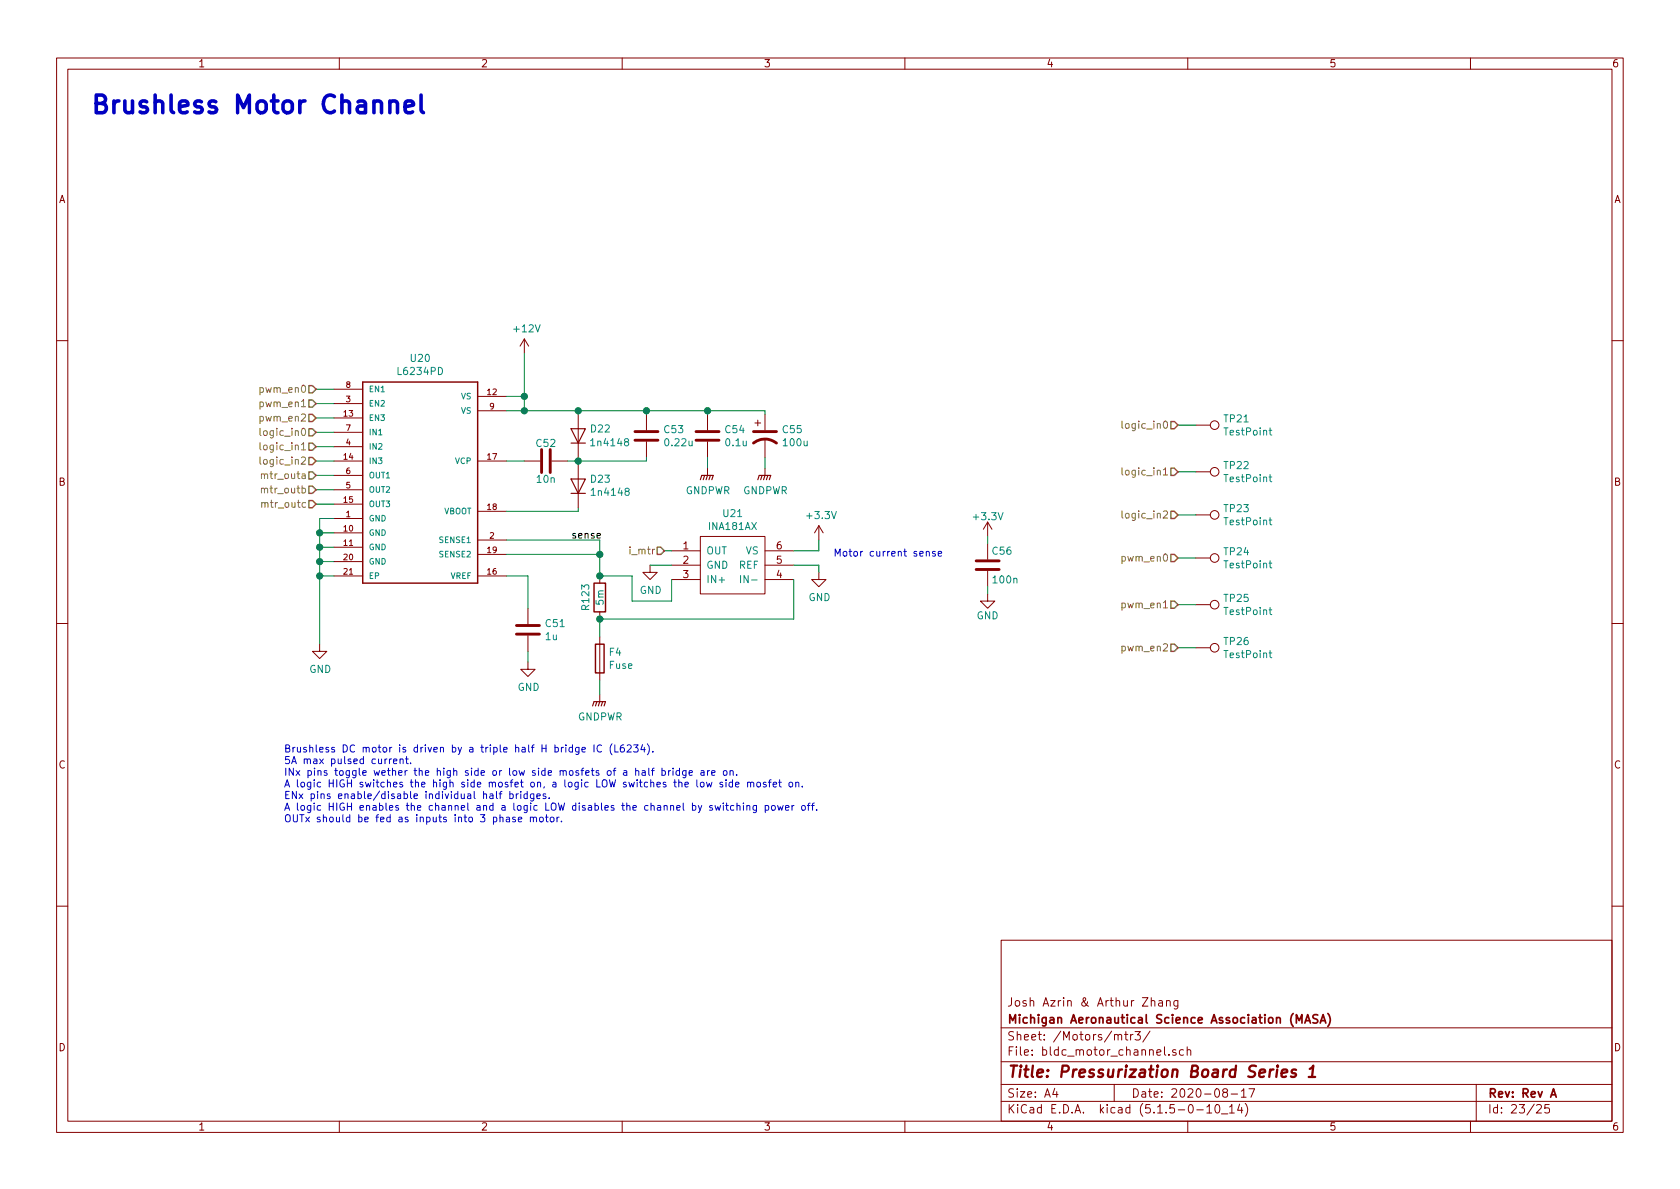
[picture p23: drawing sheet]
<svg xmlns="http://www.w3.org/2000/svg" width="297mm" height="210mm" viewBox="0 0 297 210" stroke-linecap="round" stroke-linejoin="round" font-family="sans-serif">
<defs><g id="words">
<text font-size="4.4" fill="#0000c2" x="15.9" y="20.1">Brushless Motor Channel</text>
<text font-size="2.8" fill="#840000" x="178" y="190.5">Title: Pressurization Board Series 1</text>
<g font-size="2.1" fill="#840000">
<text x="178" y="178">Josh Azrin &amp; Arthur Zhang</text>
<text x="178" y="184">Sheet: /Motors/mtr3/</text>
<text x="178" y="181">Michigan Aeronautical Science Association (MASA)</text>
<text x="178" y="186.7">File: bldc_motor_channel.sch</text>
<text x="178" y="196.9">KiCad E.D.A. kicad (5.1.5-0-10_14)</text>
<text x="178" y="194.1">Size: A4</text>
<text x="200" y="194.1">Date: 2020-08-17</text>
<text x="263" y="194.1">Rev: Rev A</text>
<text x="263" y="196.9">Id: 23/25</text>
</g>
<g font-size="1.8" fill="#840000">
<text x="35" y="11.9">1</text>
<text x="85" y="11.9">2</text>
<text x="135" y="11.9">3</text>
<text x="185" y="11.9">4</text>
<text x="235" y="11.9">5</text>
<text x="285" y="11.9">6</text>
<text x="10.4" y="35.9">A</text>
<text x="285.4" y="35.9">A</text>
<text x="10.4" y="85.9">B</text>
<text x="285.4" y="85.9">B</text>
<text x="120.8" y="97.1">1</text>
<text x="120.8" y="99.7">2</text>
<text x="137.3" y="99.7">5</text>
<text x="137.3" y="97.1">6</text>
<text x="120.8" y="102.2">3</text>
<text x="137.3" y="102.2">4</text>
<text x="10.4" y="135.9">C</text>
<text x="285.4" y="135.9">C</text>
<text x="10.4" y="185.9">D</text>
<text x="285.4" y="185.9">D</text>
<text x="35" y="199.9">1</text>
<text x="85" y="199.9">2</text>
<text x="135" y="199.9">3</text>
<text x="185" y="199.9">4</text>
<text x="235" y="199.9">5</text>
<text x="285" y="199.9">6</text>
</g>
<g font-size="1.8" fill="#008484">
<text x="91" y="58.8">+12V</text>
<text x="72.7" y="64">U20</text>
<text x="70.6" y="66.3">L6234PD</text>
<text x="104.5" y="76.5">D22</text>
<text x="117.5" y="76.6">C53</text>
<text x="128.3" y="76.6">C54</text>
<text x="138.5" y="76.6">C55</text>
<text x="216.5" y="74.7">TP21</text>
<text x="216.6" y="77">TestPoint</text>
<text x="94.9" y="79">C52</text>
<text x="104.8" y="78.9">1n4148</text>
<text x="117.7" y="78.9">0.22u</text>
<text x="128.4" y="78.9">0.1u</text>
<text x="138.6" y="78.9">100u</text>
<text x="216.5" y="83">TP22</text>
<text x="95" y="85.4">10n</text>
<text x="104.5" y="85.4">D23</text>
<text x="104.9" y="87.7">1n4148</text>
<text x="121.2" y="87.4">GNDPWR</text>
<text x="131.3" y="87.4">GNDPWR</text>
<text x="216.6" y="85.3">TestPoint</text>
<text x="142.8" y="91.8">+3.3V</text>
<text x="172.3" y="92">+3.3V</text>
<text x="216.5" y="90.6">TP23</text>
<text x="216.6" y="92.9">TestPoint</text>
<text x="124.8" y="98">OUT</text>
<text x="124.8" y="100.6">GND</text>
<text x="130.7" y="100.6">REF</text>
<text x="131.9" y="98">VS</text>
<text x="175.5" y="98.1">C56</text>
<text x="216.5" y="98.2">TP24</text>
<text x="216.6" y="100.5">TestPoint</text>
<text x="104.2" y="107.7" transform="rotate(-90 104.2 107.7)">R123</text>
<text x="106.7" y="106.9" transform="rotate(-90 106.7 106.9)">5m</text>
<text x="113.1" y="105">GND</text>
<text x="124.8" y="103.1">IN+</text>
<text x="131.9" y="103.1">IN-</text>
<text x="143" y="106.3">GND</text>
<text x="175.7" y="103.2">100n</text>
<text x="216.5" y="106.4">TP25</text>
<text x="96.5" y="113.2">1u</text>
<text x="96.5" y="110.9">C51</text>
<text x="172.7" y="109.5">GND</text>
<text x="216.6" y="108.8">TestPoint</text>
<text x="54.7" y="119">GND</text>
<text x="107.7" y="118.3">Fuse</text>
<text x="107.8" y="116">F4</text>
<text x="216.5" y="114.1">TP26</text>
<text x="216.6" y="116.4">TestPoint</text>
<text x="91.5" y="122.2">GND</text>
<text x="102.1" y="127.4">GNDPWR</text>
</g>
<g font-size="1.8" fill="#848400">
<text x="46.3" y="69.5">pwm_en0</text>
<text x="46.3" y="72">pwm_en1</text>
<text x="46.3" y="74.5">pwm_en2</text>
<text x="46.7" y="77.1">logic_in0</text>
<text x="199.1" y="75.8">logic_in0</text>
<text x="46.7" y="82.2">logic_in2</text>
<text x="46.7" y="79.6">logic_in1</text>
<text x="46.7" y="87.2">mtr_outb</text>
<text x="46.8" y="89.8">mtr_outc</text>
<text x="46.8" y="84.7">mtr_outa</text>
<text x="199.1" y="84.1">logic_in1</text>
<text x="199.1" y="91.7">logic_in2</text>
<text x="111.6" y="98">i_mtr</text>
<text x="198.7" y="99.3">pwm_en0</text>
<text x="198.7" y="107.6">pwm_en1</text>
<text x="198.7" y="115.2">pwm_en2</text>
</g>
<text font-size="1.8" x="101" y="95.2">sense</text>
<g font-size="1.8" fill="#0000c2">
<text x="147.3" y="98.4">Motor current sense</text>
<text x="50.2" y="133.1">Brushless DC motor is driven by a triple half H bridge IC (L6234).</text>
<text x="50.2" y="135.1">5A max pulsed current.</text>
<text x="50.2" y="137.2">INx pins toggle wether the high side or low side mosfets of a half bridge are on.</text>
<text x="50.2" y="139.2">A logic HIGH switches the high side mosfet on, a logic LOW switches the low side mosfet on.</text>
<text x="50.2" y="141.3">ENx pins enable/disable individual half bridges.</text>
<text x="50.2" y="143.4">A logic HIGH enables the channel and a logic LOW disables the channel by switching power off.</text>
<text x="50.2" y="145.4">OUTx should be fed as inputs into 3 phase motor.</text>
</g>
<g font-size="1.7" fill="#008484">
<text x="125.4" y="93.7">INA181AX</text>
<text x="128" y="91.4">U21</text>
</g>
<g font-size="1.4" fill="#840000">
<text x="61.2" y="71.1">3</text>
<text x="61.2" y="68.6">8</text>
<text x="86.2" y="69.8">12</text>
<text x="60.8" y="73.7">13</text>
<text x="61.2" y="76.2">7</text>
<text x="86.6" y="72.4">9</text>
<text x="60.8" y="81.3">14</text>
<text x="61.2" y="78.7">4</text>
<text x="61.2" y="83.8">6</text>
<text x="86.2" y="81.3">17</text>
<text x="60.8" y="88.9">15</text>
<text x="61.2" y="86.4">5</text>
<text x="60.8" y="94">10</text>
<text x="61.2" y="91.4">1</text>
<text x="86.2" y="90.2">18</text>
<text x="86.6" y="95.2">2</text>
<text x="60.8" y="96.5">11</text>
<text x="60.8" y="99.1">20</text>
<text x="60.8" y="101.6">21</text>
<text x="86.2" y="101.6">16</text>
<text x="86.2" y="97.8">19</text>
</g>
<g font-size="1.4" fill="#008484">
<text x="65.2" y="71.9">EN2</text>
<text x="65.2" y="69.3">EN1</text>
<text x="81.6" y="70.6">VS</text>
<text x="65.2" y="74.4">EN3</text>
<text x="65.2" y="77">IN1</text>
<text x="81.6" y="73.1">VS</text>
<text x="65.2" y="82">IN3</text>
<text x="65.2" y="79.5">IN2</text>
<text x="80.5" y="82">VCP</text>
<text x="65.2" y="89.7">OUT3</text>
<text x="65.2" y="87.1">OUT2</text>
<text x="65.2" y="84.6">OUT1</text>
<text x="65.2" y="92.2">GND</text>
<text x="65.2" y="94.7">GND</text>
<text x="78.4" y="90.9">VBOOT</text>
<text x="65.2" y="97.3">GND</text>
<text x="65.2" y="99.8">GND</text>
<text x="77.9" y="98.5">SENSE2</text>
<text x="77.9" y="96">SENSE1</text>
<text x="65.2" y="102.4">EP</text>
<text x="79.7" y="102.4">VREF</text>
</g>
</g></defs>
<g fill="none" stroke="#840000" stroke-width=".18">
<path d="M10 10.3h277v189.9h-277zM12 12.2h273v186.1h-273zM60 10.3v1.9M110 10.3v1.9M160 10.3v1.9M210 10.3v1.9M260 10.3v1.9M92.7 59.9l-.8 1.3M92.7 59.9v2.6M92.7 59.9l.8 1.3M10 60.2h2M59.1 73.9h5"/>
<path d="M59.1 71.4h5M59.1 79h5M59.1 76.4h5M59.1 68.8h5M84.5 70.1h5M84.5 72.6h5M102.2 73.3v7.6M114.3 73.3v2.8M114.3 78.1v2.8M125.1 73.3v2.8M125.1 78.1v2.8M133.5 74.8h1"/>
<path d="M134 74.3v1M135.3 73.3v2.8M135.3 77.6v3.3M211.5 75.2h2.5M285 60.2h2M59.1 91.7h5M59.1 94.2h5M59.1 96.8h5M59.1 81.5h5M59.1 89.1h5M59.1 99.3h5M59.1 86.6h5"/>
<path d="M59.1 84.1h5M84.5 81.5h5M84.5 90.4h5M84.5 98h5M84.5 95.5h5M92.7 81.5h2.8M97.5 81.5h2.8M102.2 82.2v7.6M114.9 99.9v1.3h1.3l-1.3 1.3-1.2-1.3h1.2M118.7 97.4h5.1M118.7 99.9h5.1M123.8 94.9h11.5v10.1h-11.5z"/>
<path d="M125.1 82.8v1.3M135.3 82.8v1.3M135.3 97.4h5M135.3 99.9h5M144.8 93l-.8 1.2M144.8 93v2.5M144.8 93l.7 1.2M174.6 92.3l-.7 1.3M174.6 92.3v2.6M174.6 96.1v2.8M174.6 92.3l.8 1.3M211.5 83.4h2.5"/>
<path d="M211.5 91.1h2.5M211.5 98.7h2.5M10 110.3h2M56.5 113.9v1.3h1.3l-1.3 1.3-1.3-1.3h1.3M59.1 101.8h5M84.5 101.8h5M93.3 117.1v1.3h1.3l-1.3 1.2-1.2-1.2h1.2M93.3 107.6v2.8M93.3 112.4v2.8M106 101.8v1.3M106 108.2v1.3M106 112.6v7.7"/>
<path d="M118.7 102.5h5.1M135.3 102.5h5M144.8 101.2v1.3h1.2l-1.2 1.3-1.3-1.3h1.3M174.6 105v1.3h1.3l-1.3 1.3-1.2-1.3h1.2M174.6 101v2.8M211.5 106.9h2.5M211.5 114.5h2.5M285 110.3h2M106 122.8v1.3M10 160.2h2M177 166.3h108v32h-108zM203.6 177.1v-.1a.37 .37 0 0 1 .6 .1v.8"/>
<path d="M203.6 176.4v1.5M204.9 177h.6v.9M205.5 177.3l-.4 .1-.3 .2 .3 .3 .4-.1M206.2 177.1l.1-.1a.37 .37 0 0 1 .6 .1v.8M206.2 176.9v1M208.3 176.9v1.2l-.3 .3h-.4M208.3 177l-.5-.1-.3 .3 .2 .6h.6M285 160.2h2M60 198.3v1.9M110 198.3v1.9M160 198.3v1.9M177 194.8h108"/>
<path d="M177 191.8h108M177 187.8h108M177 181.8h108M186.5 192.5l-.4 1h1M186.8 193v1M197 191.8v3M197.1 183.1l.2-.2 .3 .1 .1 .9M197.7 183.1a.34 .34 0 0 1 .3-.2 .34 .34 0 0 1 .3 .2v.8M198.8 182.9h.6M199.1 182.4v1.3l.3 .2M199.9 182.9v1M200.3 182.9l-.4 .3"/>
<path d="M200.7 182.4h.9l-.5 .6 .4 .1v.7l-.2 .1-.6-.1M203.3 182.3l-1.2 2M205.9 185.1v1.3l.2 .2M206.7 186.5v.1M207.9 185.7a.37 .37 0 0 0-.6 .1l.1 .2 .5 .2 .1 .1-.3 .3-.4-.1M209.2 185.7l-.4-.1-.3 .3 .1 .6 .2 .1 .4-.1M209.9 185.7h.1a.37 .37 0 0 1 .5 .1v.8M209.9 185.1v1.5M210 198.3v1.9M211.6 196.3h1.2M213.4 195.8l.4-.5v1.5M213.4 196.8h.8"/>
<path d="M215 195.4l.3-.1a.94 .94 0 0 1 0 1.5 .8 .8 0 0 1-.6-.6 .8 .8 0 0 1 .3-.8zM216 197h1.1M216.5 193.2l-.3-.3 .1-.2a.48 .48 0 0 1 .6-.1l.1 .2-.1 .3-.6 .1a.48 .48 0 0 0 0 .7l.2 .1 .5-.1v-.4l-.2-.3M217.4 195.8l.4-.5v1.5M217.4 196.8h.8M217.7 193.5h1.1M219.2 195.2l-.4 1.1h.9M219.5 193l.4-.5v1.5M219.5 194h.8M219.5 195.8v1M220.2 195.1a1.71 1.71 0 0 1 0 2.3M220.8 192.5h1l-.6 1.5"/>
<path d="M260 198.3v1.9M261 191.8v6.5M271.7 195.5l.2-.2h.4l.2 .5-.9 1h.9M273.9 195.3h-.7l-.1 .7 .2-.1 .5 .1 .2 .2-.1 .5-.2 .1-.6-.1"/>
<circle cx="214.8" cy="75.2" r=".76"/>
<circle cx="214.8" cy="98.7" r=".76"/>
<circle cx="214.8" cy="83.4" r=".76"/>
<circle cx="214.8" cy="91.1" r=".76"/>
<circle cx="214.8" cy="114.5" r=".76"/>
<circle cx="214.8" cy="106.9" r=".76"/>
</g>
<path d="M233 179.5l-.6-.1-.3 .3 .1 .3 .7 .4v.4a.62 .62 0 0 1-.8 0M234.8 179.2a1.71 1.71 0 0 1 0 2.3M229.2 180.9v-1.5l.5 1.1 .5-1.1v1.5M230.7 180.9l.5-1.5 .5 1.5M230.9 180.5h.7M233.4 180.9l.5-1.5 .5 1.5M233.6 180.5h.7M274.2 194l.5-1.5 .5 1.5M274.3 193.6h.7" fill="none" stroke="#840000" stroke-width=".3"/>
<path d="M225.9 188.4v.2M226.6 189.8l1-.2-.1-.4-.5-.1-.4 .3v.9l.2 .1 .6-.1M229.2 189.2a.49 .49 0 0 0-.8 .3v.2l.5 .1 .3 .3-.4 .3-.6-.1M231.4 190.4h1.1M231.6 189l.6-.6-.2 2" fill="none" stroke="#840000" stroke-width=".41"/>
<g fill="none" stroke="#008484" stroke-width=".18">
<path d="M224.4 76.1h.5M224.6 75.7v1.1l.3 .1M224.4 84.3h.5M224.4 92h.5M224.4 99.6h.5M224.6 83.9v1.1l.3 .2M224.6 91.5v1.1l.3 .2M224.6 99.2v1l.3 .2M130.9 101.8v1.2M224.4 107.8h.5M224.4 115.5h.5M224.6 107.4v1.1l.3 .2"/>
<path d="M224.6 115v1.1l.3 .2"/>
</g>
<path d="M64.1 67.6h20.4v35.5h-20.4zM105 103.1h2.1v5.1h-2.1zM105.3 113.9h1.5v5.1h-1.5z" fill="none" stroke="#840000" stroke-width=".25"/>
<g fill="none" stroke="#840000" stroke-width=".2">
<path d="M101 75.8h2.5l-1.3 2.6zM101 78.4h2.5M101 84.7h2.5l-1.3 2.5zM101 87.2h2.5M123.8 84.8l.3-.7h2l-.2 .7M124.6 84.1l-.3 .7M125.1 84.1l-.3 .7M125.6 84.1l-.3 .7M134 84.8l.2-.7h2.1l-.3 .7M134.7 84.1l-.2 .7M135.3 84.1l-.3 .7M135.8 84.1l-.3 .7"/>
<path d="M104.8 124.8l.2-.7h2.1l-.3 .7M105.5 124.1l-.2 .7M106 124.1l-.2 .7M106.6 124.1l-.3 .7"/>
</g>
<path d="M95.8 79.5v4.1M97.3 79.5v4.1M112.3 76.3h4M112.3 77.8h4M123.1 76.3h4M123.1 77.8h4M133.2 78.4a3.3 3.3 0 0 1 4.1 0M133.2 76.3h4.1M172.6 99.2h4.1M91.3 112.1h4.1M91.3 110.6h4.1M172.6 100.7h4.1" fill="none" stroke="#840000" stroke-width=".51"/>
<g fill="none" stroke="#008400" stroke-width=".18">
<path d="M55.9 73.9h3.2M55.9 68.8h3.2M55.9 79h3.2M55.9 76.4h3.2M55.9 71.4h3.2M89.5 72.6h45.8v.7M89.5 70.1h3.2M92.7 62.5v10.1M102.2 72.6v.7M114.3 72.6v.7M125.1 72.6v.7M208.3 75.2h3.2"/>
<path d="M55.9 81.5h3.2M55.9 89.1h3.2M55.9 86.6h3.2M55.9 84.1h3.2M56.5 94.2h2.6M56.5 96.8h2.6M56.5 99.3h2.6M59.1 91.7h-2.6v22.2M89.5 95.5h16.5v6.3h5.8v4.5h6.9v-3.8M89.5 81.5h3.2M89.5 98h16.5M102.2 80.9v1.3"/>
<path d="M102.2 89.8v.6h-12.7M114.3 80.9v.6h-14M114.9 99.9h3.8M117.5 97.4h1.2M125.1 80.9v1.9M135.3 80.9v1.9M140.3 99.9h4.5v1.3M144.8 95.5v1.9h-4.5M174.6 94.9v1.2M208.3 83.4h3.2M208.3 91.1h3.2M208.3 98.7h3.2"/>
<path d="M56.5 101.8h2.6M89.5 101.8h3.8v5.8M93.3 115.2v1.9M140.3 102.5v7h-34.3v3.1M174.6 103.8v1.2M208.3 106.9h3.2M208.3 114.5h3.2M106 120.3v2.5"/>
</g>
<g fill="none" stroke="#848400" stroke-width=".25">
<path d="M54.6 70.7h.6l.7 .7-.7 .6h-.6zM54.6 68.2h.6l.7 .6-.7 .7h-.6zM54.6 78.4h.6l.7 .6-.7 .6h-.6zM54.6 73.3h.6l.7 .6-.7 .6h-.6zM54.6 75.8h.6l.7 .6-.7 .7h-.6zM207 74.5h.6l.7 .7-.7 .6h-.6zM54.6 86h.6l.7 .6-.7 .6h-.6zM54.6 80.9h.6l.7 .6-.7 .7h-.6zM54.6 88.5h.6l.7 .6-.7 .7h-.6zM54.6 83.4h.6l.7 .7-.7 .6h-.6zM116.2 96.8h.6l.7 .6-.7 .6h-.6zM207 82.8h.6l.7 .6-.7 .7h-.6z"/>
<path d="M207 90.4h.6l.7 .7-.7 .6h-.6zM207 98h.6l.7 .7-.7 .6h-.6zM207 113.9h.6l.7 .6-.7 .7h-.6zM207 106.3h.6l.7 .6-.7 .7h-.6z"/>
</g>
<path d="M46 78.3v1.1l.2 .1M46 75.7v1.1l.2 .2M53.3 79.5h.7M198.4 74.5v1.1l.2 .1M46 80.8v1.1l.2 .2M46.2 83.9l.2-.1h.3l.1 .8M46.2 83.8v.8M46.3 89l.2-.1h.3v.8M46.3 88.9v.8M198.4 82.7v1.1l.2 .2M198.4 90.3v1.1l.2 .2M205.7 84h.7" fill="none" stroke="#848400" stroke-width=".18"/>
<path d="M68.9 18.1a.8 .8 0 0 1 1.4 .2v1.6M71.6 18.9l1.5-.3-.2-.6-.2-.1h-.6l-.3 .1-.2 .3v1.2l.2 .3 .3 .1h.6l.2-.1M74.4 16.8v2.7l.2 .3 .3 .1" fill="none" stroke="#0000c2" stroke-width=".63"/>
<g fill="none" stroke="#0000c2" stroke-width=".18">
<path d="M163.8 97.6l.2-.1 .3 .1v.7M163.8 97.5v.8M165.4 97.6l-.4-.1-.1 .2v.2l.5 .1v.3h-.5M165.9 97.9l.6-.1-.1-.2-.3-.1-.2 .2v.6h.5M68.9 134.2v.8M69.2 134.2l-.3 .2M69.6 134.6l.6-.1-.1-.2-.3-.1-.2 .2v.6h.5M70.7 134.3l.2-.1 .3 .1 .1 .7M70.7 134.2v.8M71.7 134.2h.5M71.9 133.8v1.1l.3 .1M72.6 134.9v.1"/>
<path d="M87.8 139.9v1.1l.2 .2M88.7 139.9l-.3 .2v1.1M90.1 139.9v1.3M93.2 139.9v1.3M102.4 132.2v1l-.3 .2-.3-.1M102.4 132.2h-.4l-.2 .2 .1 .5h.5M102.9 132.6l.6-.1v-.3h-.4l-.2 .1 .1 .6h.5M105 131.7v1.3M106.3 131.8a.6 .6 0 0 0-.8 .5 .6 .6 0 0 0 .6 .7l.2-.1M108.2 131.5a1.47 1.47 0 0 0 0 2M108.7 131.7v1.3h.6M110.3 131.7l-.4 .1-.2 .5v.6l.2 .1 .4-.1 .1-.1-.1-.5-.4-.1-.2 .3"/>
<path d="M110.9 131.8l.5-.1 .2 .4v.2l-.8 .7h.8M112 131.7h.8l-.4 .5 .4 .1v.5l-.2 .2-.6-.1M112.4 136.4l.2-.1h.3l.1 .8M113.5 136.3h.5l.1 .8M113.6 131.7l-.3 .9h.8M113.9 132.2v.8M114.1 136.6h-.4l-.2 .2v.3h.6M114.5 131.5a1.47 1.47 0 0 1 0 2M114.7 135.8v1.1l.2 .2M115.2 136.3h.5M115.4 132.9v.1M115.7 135.8l-.3 .2v1.1"/>
<path d="M117 136.3h.4l.3 .2-.2 .6h-.5M117 135.8v1.3M118.2 136.3v.8M118.6 136.3h-.3l-.1 .2M119 135.8v.2M119 136.3v.8M120.1 136.3h-.3l-.3 .2 .2 .6h.4M120.1 135.8v1.3M121.3 136.3l-.1 1.1-.1 .1h-.3M121.3 136.3h-.4l-.2 .2 .1 .6h.5M121.8 136.7l.6-.1v-.3h-.4l-.2 .1 .1 .7h.5M123.2 137.9v1.1l.2 .2"/>
<path d="M123.9 138.4l.2-.1 .3 .1 .1 .2-.1 .5-.3 .1-.2-.2zM124 136.3h.4l.1 .8M124.5 136.6h-.4l-.2 .2 .1 .3h.5M124.9 138.3l.2 .9 .3-.6 .3 .6 .2-.9M125.1 136.3v.8M125.5 136.3l-.4 .2M125.8 136.7l.6-.1v-.3h-.4l-.2 .1 .1 .7h.5M127.8 138.4l-.3-.1-.2 .2v.2l.5 .1v.3h-.5M128 136.3h.3l.2 .2-.1 .6h-.3l-.2-.1zM128.4 137.9v.1M128.4 138.3v.9M129.1 136.4l.2-.1h.3v.8"/>
<path d="M129.1 136.3v.8M129.5 138.4l-.3-.1-.3 .3 .1 .5h.5M129.5 137.9v1.3M130 138.7l.7-.1-.1-.2-.4-.1-.2 .2 .1 .6h.5M130.3 137v.1M132.2 138.4l.2-.1 .3 .1v.8M132.2 138.3v.9M132.7 138.5l.2-.2 .3 .1 .1 .8M133.9 138.4l.3-.1 .3 .3v.3l-.3 .3-.3-.1-.1-.2zM135.4 138.4l-.3-.1-.1 .2v.2l.4 .1v.3h-.4M135.9 138.3h.4M136.3 137.9l-.3 .2v1.1"/>
<path d="M136.7 138.7l.6-.1v-.2l-.4-.1-.2 .2 .1 .6h.5M137.7 138.3h.5M137.8 137.9v1.1l.4 .2M139.5 138.4l.2-.1 .4 .1 .1 .5-.2 .2-.3 .1-.2-.2zM140.7 138.4l.2-.1 .3 .1v.8M140.7 138.3v.9M141.9 139v.2M88.3 140.4h.4M89.5 144.5h.5l.1 .8M90.1 144.8l-.4 .1-.2 .1v.3h.6M90.1 140.4h.4l.3 .2-.2 .6h-.5M91.1 144.5h-.3l-.2 .2 .1 .2 .4 .1v.3h-.5"/>
<path d="M91.3 140.4v.8M91.6 140.4l-.3 .2M91.6 144.9l.7-.1-.1-.3h-.4l-.2 .2 .1 .6h.5M92.1 140.4v.8M93.2 140.4h-.3l-.3 .2 .1 .6h.5M93.8 144.6l.2-.1h.3v.8M93.8 144.5v.8M94.3 144.7l.2-.2h.3l.1 .8M94.4 140.4v1l-.3 .3-.3-.1M94.4 140.4h-.4l-.2 .2 .1 .6h.5M94.9 140.8l.6-.1v-.3h-.4l-.2 .2 .1 .6h.5M95.5 144.6l.2-.1 .3 .1 .1 .5-.2 .2h-.2l-.2-.1z"/>
<path d="M96.4 144.5h.5M96.5 140.4h-.3l-.2 .2 .1 .1 .4 .2v.3h-.5M96.6 144.1v1.1l.3 .1M97.1 141.1v.1M97.3 144.6l.2-.1 .4 .1v.5l-.1 .2h-.3l-.2-.1zM98.5 144.5v.8M98.9 144.5l-.4 .2M99.3 145.2v.1M125.9 142.5l-.2-.1-.2 .2v.2l.4 .1v.3h-.4M126.4 142.4l.3 .9 .2-.6 .3 .6 .2-.9M127.9 142v.1M127.9 142.4v.9"/>
<path d="M128.3 142.4h.5M128.5 142v1.1l.3 .2M129.7 142.5l-.3-.1-.2 .3 .1 .5h.4M130.3 142.6l.2-.2 .3 .1v.8M130.3 142v1.3M131.4 142v.1M131.4 142.4v.9M132.1 142.6l.1-.2 .3 .1 .1 .8M132.1 142.4v.9M133.8 142.4v1.1l-.3 .2-.3-.1M133.8 142.5l-.4-.1-.3 .3 .2 .5h.5M135.3 142.5l.4-.1 .2 .3-.1 .5h-.5"/>
<path d="M135.3 142.4v1.3M136.5 142.5l.3-.1 .3 .3-.1 .5-.3 .1-.3-.3zM137.5 142.4l.2 .9 .3-.6 .2 .6 .3-.9M138.9 142.8l.6-.1-.1-.2-.3-.1-.2 .2v.6h.5M140 142.4v.9M140.4 142.4l-.4 .3M141.8 142.6l.2-.2 .3 .2 .1 .4-.1 .2-.3 .1-.2-.2zM142.7 142.4h.5M143.2 142l-.3 .2v1.1M143.5 142.4h.5M144 142l-.3 .2v1.1M144.4 143.1v.2"/>
</g>
<g fill="#008400" stroke="#008400" stroke-width=".25">
<circle cx="106" cy="98" r=".51"/>
<circle cx="106" cy="101.8" r=".51"/>
<circle cx="92.7" cy="72.6" r=".51"/>
<circle cx="102.2" cy="81.5" r=".51"/>
<circle cx="56.5" cy="94.2" r=".51"/>
<circle cx="56.5" cy="96.8" r=".51"/>
<circle cx="92.7" cy="70.1" r=".51"/>
<circle cx="114.3" cy="72.6" r=".51"/>
<circle cx="56.5" cy="99.3" r=".51"/>
<circle cx="125.1" cy="72.6" r=".51"/>
<circle cx="102.2" cy="72.6" r=".51"/>
<circle cx="106" cy="109.5" r=".51"/>
<circle cx="56.5" cy="101.8" r=".51"/>
</g>
<use href="#words"/>
</svg>
